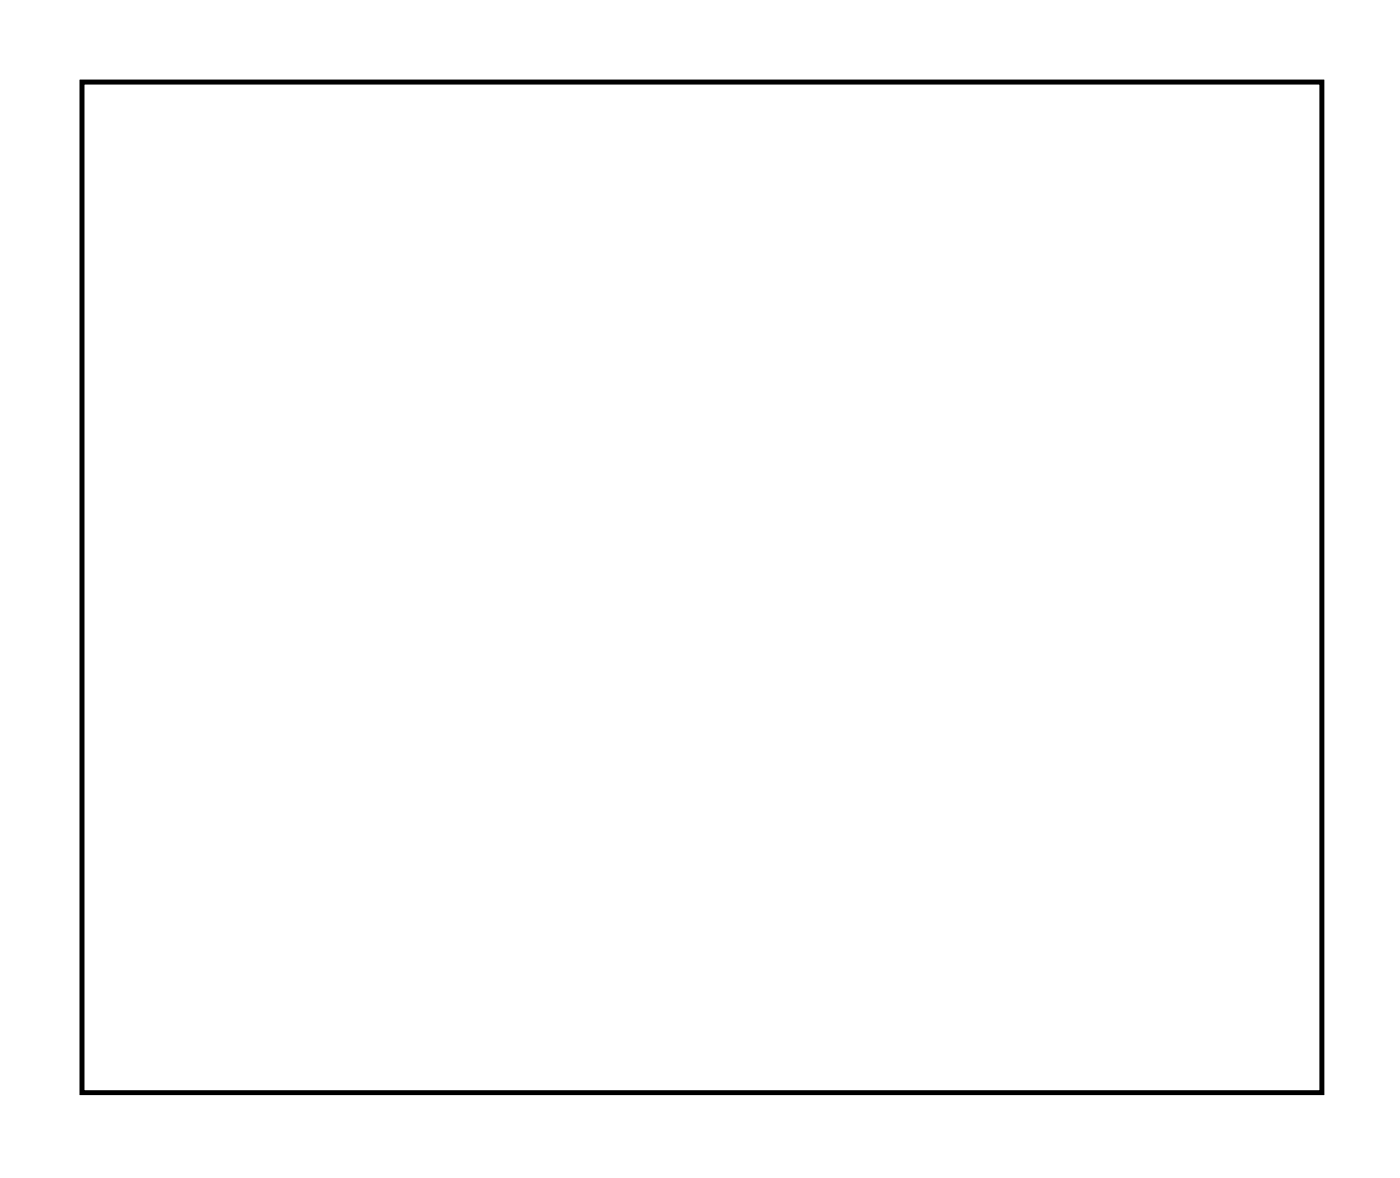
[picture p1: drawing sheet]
<svg xmlns="http://www.w3.org/2000/svg" width="62mm" height="52mm" viewBox="0 0 62 52" stroke-linecap="round" stroke-linejoin="round" font-family="sans-serif">
<path d="M3.6 3.6h55v44.8h-55z" fill="none" stroke="#000" stroke-width=".2"/>
<path d="M3.6 3.6h55v44.8h-55zM3.6 3.6v44.8h55v-44.8z" fill="#000"/>
<path d="M31.1 6.4h1.4v1.5h-1.4z" fill="#fff"/>
<path d="M31.1 6.4h1.4v1.5h-1.4z" fill="none" stroke="#fff" stroke-width=".76" stroke-linecap="butt"/>
<circle cx="31.8" cy="7.2" r=".74" fill="#fff"/>
<circle cx="31.8" cy="7.2" r=".74" fill="none" stroke="#fff" stroke-width=".76" stroke-linecap="butt"/>
<circle cx="34.3" cy="7.2" r=".74" fill="#fff"/>
<circle cx="34.3" cy="7.2" r=".74" fill="none" stroke="#fff" stroke-width=".76" stroke-linecap="butt"/>
<circle cx="36.9" cy="7.2" r=".74" fill="#fff"/>
<circle cx="36.9" cy="7.2" r=".74" fill="none" stroke="#fff" stroke-width=".76" stroke-linecap="butt"/>
<circle cx="37.2" cy="42.7" r="1.4" fill="#fff"/>
<circle cx="37.2" cy="42.7" r="1.4" fill="none" stroke="#fff" stroke-width=".76" stroke-linecap="butt"/>
<circle cx="6.5" cy="27.9" r="1.5" fill="#fff"/>
<circle cx="6.5" cy="27.9" r="1.5" fill="none" stroke="#fff" stroke-width=".76" stroke-linecap="butt"/>
<circle cx="37.2" cy="29.6" r="1.4" fill="#fff"/>
<circle cx="37.2" cy="29.6" r="1.4" fill="none" stroke="#fff" stroke-width=".76" stroke-linecap="butt"/>
<circle cx="19.2" cy="26.7" r=".7" fill="#fff"/>
<circle cx="19.2" cy="26.7" r=".7" fill="none" stroke="#fff" stroke-width=".64" stroke-linecap="butt"/>
<circle cx="21.7" cy="26.7" r=".7" fill="#fff"/>
<circle cx="21.7" cy="26.7" r=".7" fill="none" stroke="#fff" stroke-width=".64" stroke-linecap="butt"/>
<circle cx="24.3" cy="26.7" r=".7" fill="#fff"/>
<circle cx="24.3" cy="26.7" r=".7" fill="none" stroke="#fff" stroke-width=".64" stroke-linecap="butt"/>
<circle cx="26.8" cy="26.7" r=".7" fill="#fff"/>
<circle cx="26.8" cy="26.7" r=".7" fill="none" stroke="#fff" stroke-width=".64" stroke-linecap="butt"/>
<circle cx="29.4" cy="26.7" r=".7" fill="#fff"/>
<circle cx="29.4" cy="26.7" r=".7" fill="none" stroke="#fff" stroke-width=".64" stroke-linecap="butt"/>
<circle cx="31.9" cy="26.7" r=".7" fill="#fff"/>
<circle cx="31.9" cy="26.7" r=".7" fill="none" stroke="#fff" stroke-width=".64" stroke-linecap="butt"/>
<circle cx="14.1" cy="26.7" r=".69" fill="#fff"/>
<circle cx="14.1" cy="26.7" r=".69" fill="none" stroke="#fff" stroke-width=".64" stroke-linecap="butt"/>
<circle cx="16.7" cy="26.7" r=".69" fill="#fff"/>
<circle cx="16.7" cy="26.7" r=".69" fill="none" stroke="#fff" stroke-width=".64" stroke-linecap="butt"/>
<circle cx="6.5" cy="44.4" r="1.5" fill="#fff"/>
<circle cx="6.5" cy="44.4" r="1.5" fill="none" stroke="#fff" stroke-width=".76" stroke-linecap="butt"/>
<circle cx="26.8" cy="6.4" r="1.5" fill="#fff"/>
<circle cx="26.8" cy="6.4" r="1.5" fill="none" stroke="#fff" stroke-width=".76" stroke-linecap="butt"/>
<path d="M23.5 15.2h1.6v.6h-1.6z" fill="#fff"/>
<path d="M23.5 15.2h1.6v.6h-1.6z" fill="none" stroke="#fff" stroke-width=".25"/>
<path d="M23.5 14.2h1.6v.6h-1.6z" fill="#fff"/>
<path d="M23.5 14.2h1.6v.6h-1.6z" fill="none" stroke="#fff" stroke-width=".25"/>
<path d="M23.5 13.2h1.6v.6h-1.6z" fill="#fff"/>
<path d="M23.5 13.2h1.6v.6h-1.6z" fill="none" stroke="#fff" stroke-width=".25"/>
<path d="M23.5 12.2h1.6v.6h-1.6z" fill="#fff"/>
<path d="M23.5 12.2h1.6v.6h-1.6z" fill="none" stroke="#fff" stroke-width=".25"/>
<path d="M8.2 12.2h1.6v.6h-1.6z" fill="#fff"/>
<path d="M8.2 12.2h1.6v.6h-1.6z" fill="none" stroke="#fff" stroke-width=".25"/>
<path d="M8.2 13.2h1.6v.6h-1.6z" fill="#fff"/>
<path d="M8.2 13.2h1.6v.6h-1.6z" fill="none" stroke="#fff" stroke-width=".25"/>
<path d="M8.2 14.2h1.6v.6h-1.6z" fill="#fff"/>
<path d="M8.2 14.2h1.6v.6h-1.6z" fill="none" stroke="#fff" stroke-width=".25"/>
<path d="M8.2 15.2h1.6v.6h-1.6z" fill="#fff"/>
<path d="M8.2 15.2h1.6v.6h-1.6z" fill="none" stroke="#fff" stroke-width=".25"/>
<circle cx="26.8" cy="21.7" r="1.5" fill="#fff"/>
<circle cx="26.8" cy="21.7" r="1.5" fill="none" stroke="#fff" stroke-width=".76" stroke-linecap="butt"/>
<circle cx="12.8" cy="6.4" r=".73" fill="#fff"/>
<circle cx="12.8" cy="6.4" r=".73" fill="none" stroke="#fff" stroke-width=".72" stroke-linecap="butt"/>
<circle cx="15.4" cy="6.4" r=".73" fill="#fff"/>
<circle cx="15.4" cy="6.4" r=".73" fill="none" stroke="#fff" stroke-width=".72" stroke-linecap="butt"/>
<circle cx="17.9" cy="6.4" r=".73" fill="#fff"/>
<circle cx="17.9" cy="6.4" r=".73" fill="none" stroke="#fff" stroke-width=".72" stroke-linecap="butt"/>
<circle cx="20.4" cy="6.4" r=".73" fill="#fff"/>
<circle cx="20.4" cy="6.4" r=".73" fill="none" stroke="#fff" stroke-width=".72" stroke-linecap="butt"/>
<circle cx="10.3" cy="21.7" r=".69" fill="#fff"/>
<circle cx="10.3" cy="21.7" r=".69" fill="none" stroke="#fff" stroke-width=".64" stroke-linecap="butt"/>
<circle cx="12.8" cy="21.7" r=".69" fill="#fff"/>
<circle cx="12.8" cy="21.7" r=".69" fill="none" stroke="#fff" stroke-width=".64" stroke-linecap="butt"/>
<circle cx="15.4" cy="21.7" r=".69" fill="#fff"/>
<circle cx="15.4" cy="21.7" r=".69" fill="none" stroke="#fff" stroke-width=".64" stroke-linecap="butt"/>
<circle cx="17.9" cy="21.7" r=".69" fill="#fff"/>
<circle cx="17.9" cy="21.7" r=".69" fill="none" stroke="#fff" stroke-width=".64" stroke-linecap="butt"/>
<circle cx="20.4" cy="21.7" r=".69" fill="#fff"/>
<circle cx="20.4" cy="21.7" r=".69" fill="none" stroke="#fff" stroke-width=".64" stroke-linecap="butt"/>
<circle cx="23" cy="21.7" r=".69" fill="#fff"/>
<circle cx="23" cy="21.7" r=".69" fill="none" stroke="#fff" stroke-width=".64" stroke-linecap="butt"/>
<circle cx="6.5" cy="6.4" r="1.5" fill="#fff"/>
<circle cx="6.5" cy="6.4" r="1.5" fill="none" stroke="#fff" stroke-width=".76" stroke-linecap="butt"/>
<circle cx="6.5" cy="21.7" r="1.5" fill="#fff"/>
<circle cx="6.5" cy="21.7" r="1.5" fill="none" stroke="#fff" stroke-width=".76" stroke-linecap="butt"/>
<circle cx="41.6" cy="8" r=".74" fill="#fff"/>
<circle cx="41.6" cy="8" r=".74" fill="none" stroke="#fff" stroke-width=".76" stroke-linecap="butt"/>
<circle cx="41.6" cy="10.6" r=".74" fill="#fff"/>
<circle cx="41.6" cy="10.6" r=".74" fill="none" stroke="#fff" stroke-width=".76" stroke-linecap="butt"/>
<circle cx="41.6" cy="13.1" r=".74" fill="#fff"/>
<circle cx="41.6" cy="13.1" r=".74" fill="none" stroke="#fff" stroke-width=".76" stroke-linecap="butt"/>
<circle cx="41.6" cy="15.7" r=".74" fill="#fff"/>
<circle cx="41.6" cy="15.7" r=".74" fill="none" stroke="#fff" stroke-width=".76" stroke-linecap="butt"/>
<circle cx="41.6" cy="18.2" r=".74" fill="#fff"/>
<circle cx="41.6" cy="18.2" r=".74" fill="none" stroke="#fff" stroke-width=".76" stroke-linecap="butt"/>
<circle cx="41.6" cy="20.7" r=".74" fill="#fff"/>
<circle cx="41.6" cy="20.7" r=".74" fill="none" stroke="#fff" stroke-width=".76" stroke-linecap="butt"/>
<circle cx="41.6" cy="23.3" r=".74" fill="#fff"/>
<circle cx="41.6" cy="23.3" r=".74" fill="none" stroke="#fff" stroke-width=".76" stroke-linecap="butt"/>
<circle cx="41.6" cy="25.8" r=".74" fill="#fff"/>
<circle cx="41.6" cy="25.8" r=".74" fill="none" stroke="#fff" stroke-width=".76" stroke-linecap="butt"/>
<circle cx="41.6" cy="28.4" r=".74" fill="#fff"/>
<circle cx="41.6" cy="28.4" r=".74" fill="none" stroke="#fff" stroke-width=".76" stroke-linecap="butt"/>
<circle cx="41.6" cy="30.9" r=".74" fill="#fff"/>
<circle cx="41.6" cy="30.9" r=".74" fill="none" stroke="#fff" stroke-width=".76" stroke-linecap="butt"/>
<circle cx="41.6" cy="33.4" r=".74" fill="#fff"/>
<circle cx="41.6" cy="33.4" r=".74" fill="none" stroke="#fff" stroke-width=".76" stroke-linecap="butt"/>
<circle cx="41.6" cy="36" r=".74" fill="#fff"/>
<circle cx="41.6" cy="36" r=".74" fill="none" stroke="#fff" stroke-width=".76" stroke-linecap="butt"/>
<circle cx="41.6" cy="38.5" r=".74" fill="#fff"/>
<circle cx="41.6" cy="38.5" r=".74" fill="none" stroke="#fff" stroke-width=".76" stroke-linecap="butt"/>
<circle cx="41.6" cy="41.1" r=".74" fill="#fff"/>
<circle cx="41.6" cy="41.1" r=".74" fill="none" stroke="#fff" stroke-width=".76" stroke-linecap="butt"/>
<circle cx="41.6" cy="43.6" r=".74" fill="#fff"/>
<circle cx="41.6" cy="43.6" r=".74" fill="none" stroke="#fff" stroke-width=".76" stroke-linecap="butt"/>
<circle cx="56.9" cy="43.6" r=".74" fill="#fff"/>
<circle cx="56.9" cy="43.6" r=".74" fill="none" stroke="#fff" stroke-width=".76" stroke-linecap="butt"/>
<circle cx="56.9" cy="41.1" r=".74" fill="#fff"/>
<circle cx="56.9" cy="41.1" r=".74" fill="none" stroke="#fff" stroke-width=".76" stroke-linecap="butt"/>
<circle cx="56.9" cy="38.5" r=".74" fill="#fff"/>
<circle cx="56.9" cy="38.5" r=".74" fill="none" stroke="#fff" stroke-width=".76" stroke-linecap="butt"/>
<circle cx="56.9" cy="36" r=".74" fill="#fff"/>
<circle cx="56.9" cy="36" r=".74" fill="none" stroke="#fff" stroke-width=".76" stroke-linecap="butt"/>
<circle cx="56.9" cy="33.4" r=".74" fill="#fff"/>
<circle cx="56.9" cy="33.4" r=".74" fill="none" stroke="#fff" stroke-width=".76" stroke-linecap="butt"/>
<circle cx="56.9" cy="30.9" r=".74" fill="#fff"/>
<circle cx="56.9" cy="30.9" r=".74" fill="none" stroke="#fff" stroke-width=".76" stroke-linecap="butt"/>
<circle cx="56.9" cy="28.4" r=".74" fill="#fff"/>
<circle cx="56.9" cy="28.4" r=".74" fill="none" stroke="#fff" stroke-width=".76" stroke-linecap="butt"/>
<circle cx="56.9" cy="25.8" r=".74" fill="#fff"/>
<circle cx="56.9" cy="25.8" r=".74" fill="none" stroke="#fff" stroke-width=".76" stroke-linecap="butt"/>
<circle cx="56.9" cy="23.3" r=".74" fill="#fff"/>
<circle cx="56.9" cy="23.3" r=".74" fill="none" stroke="#fff" stroke-width=".76" stroke-linecap="butt"/>
<circle cx="56.9" cy="20.7" r=".74" fill="#fff"/>
<circle cx="56.9" cy="20.7" r=".74" fill="none" stroke="#fff" stroke-width=".76" stroke-linecap="butt"/>
<circle cx="56.9" cy="18.2" r=".74" fill="#fff"/>
<circle cx="56.9" cy="18.2" r=".74" fill="none" stroke="#fff" stroke-width=".76" stroke-linecap="butt"/>
<circle cx="56.9" cy="15.7" r=".74" fill="#fff"/>
<circle cx="56.9" cy="15.7" r=".74" fill="none" stroke="#fff" stroke-width=".76" stroke-linecap="butt"/>
<circle cx="56.9" cy="13.1" r=".74" fill="#fff"/>
<circle cx="56.9" cy="13.1" r=".74" fill="none" stroke="#fff" stroke-width=".76" stroke-linecap="butt"/>
<circle cx="56.9" cy="10.6" r=".74" fill="#fff"/>
<circle cx="56.9" cy="10.6" r=".74" fill="none" stroke="#fff" stroke-width=".76" stroke-linecap="butt"/>
<circle cx="56.9" cy="8" r=".74" fill="#fff"/>
<circle cx="56.9" cy="8" r=".74" fill="none" stroke="#fff" stroke-width=".76" stroke-linecap="butt"/>
</svg>
